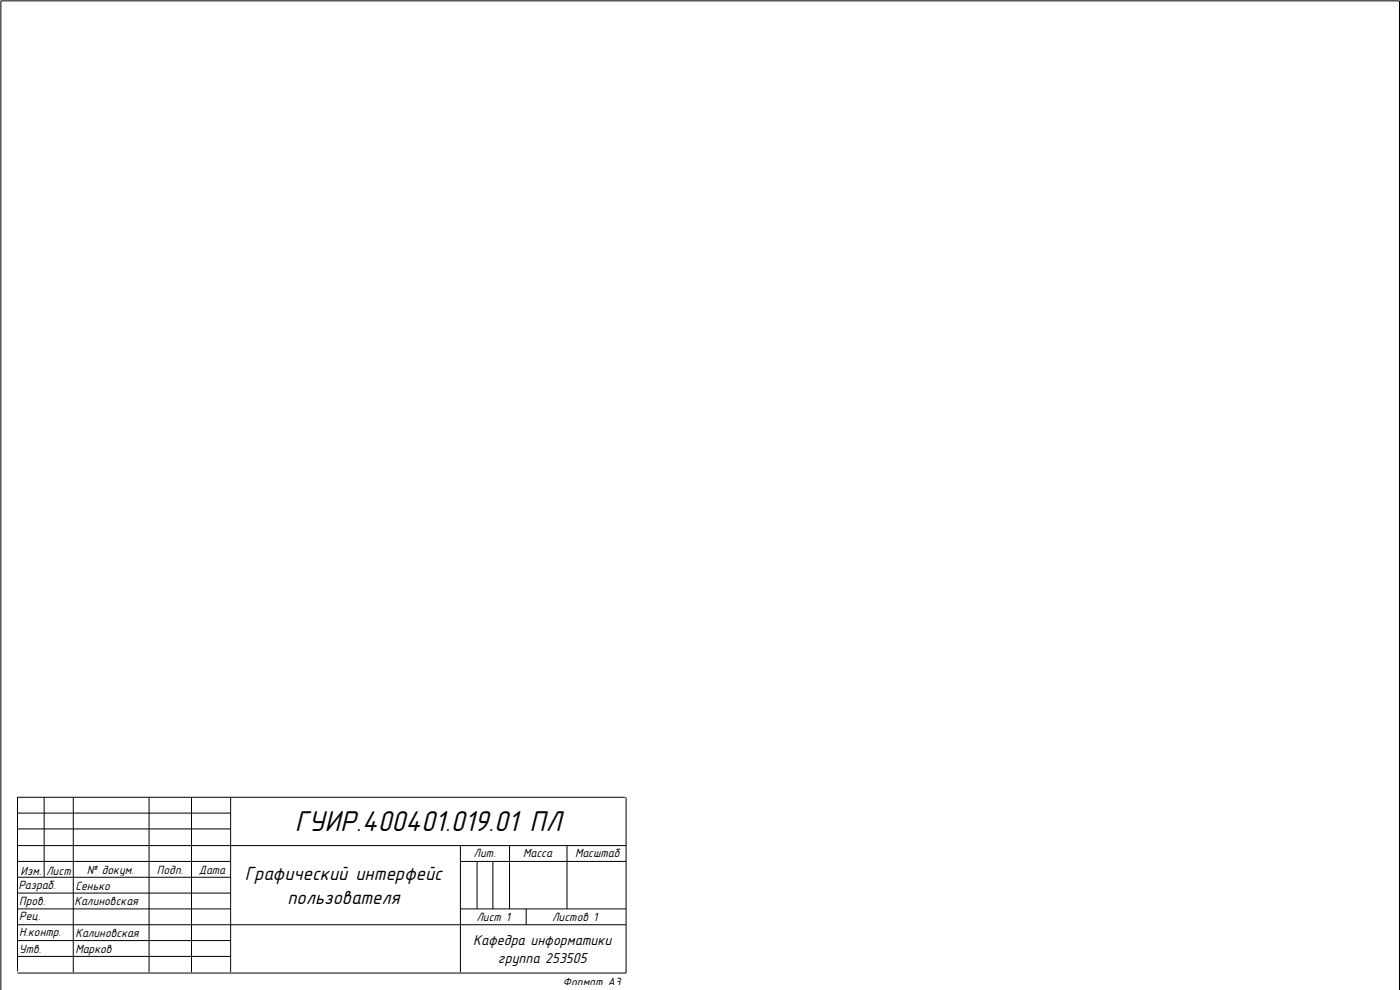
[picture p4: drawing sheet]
<svg xmlns="http://www.w3.org/2000/svg" width="411mm" height="291mm" viewBox="0 0 411 291" stroke-linecap="round" stroke-linejoin="round" font-family="sans-serif">
<defs><g id="words">
<text font-size="8.7" x="86.6" y="243.9">ГУИР.400401.019.01 ПЛ</text>
<g font-size="5.8">
<text x="72" y="258.4">Графический интерфейс</text>
<text x="84.4" y="265.4">пользователя</text>
</g>
<g font-size="4.4">
<text x="139" y="277.4">Кафедра информатики</text>
<text x="146.3" y="282.7">группа 253505</text>
</g>
<g font-size="3.6">
<text x="139.1" y="251.6">Лит.</text>
<text x="153.7" y="251.6">Масса</text>
<text x="169" y="251.6">Масштаб</text>
<text x="6.1" y="256.9">Изм.</text>
<text x="13.5" y="256.9">Лист</text>
<text x="25.6" y="256.6">№ докум.</text>
<text x="46.1" y="256.6">Подп.</text>
<text x="58.4" y="256.6">Дата</text>
<text x="5.4" y="261.1">Разраб.</text>
<text x="22.2" y="261.4">Сенько</text>
<text x="5.6" y="265.6">Пров.</text>
<text x="21.9" y="265.6">Калиновская</text>
<text x="5.6" y="274.9">Н.контр.</text>
<text x="5.6" y="270.2">Рец.</text>
<text x="22.2" y="275.2">Калиновская</text>
<text x="140" y="270.4">Лист 1</text>
<text x="162.2" y="270.4">Листов 1</text>
<text x="5.6" y="279.7">Утв.</text>
<text x="22.2" y="279.9">Марков</text>
<text x="165.4" y="289.4">Формат А3</text>
</g>
</g></defs>
<g fill="none" stroke="#000" stroke-width=".29">
<path d="M5.1 238.7h62.7M13 234.1v23.5M21.5 234.1v51.3M43.8 234.1v51.3M56.3 234.1v51.3M67.8 234.1v51.3M183.7 234.1h-178.6v51.1M183.9 234.1v51.6h-178.8M5.1 248.3h178.8M5.1 252.9h62.7M5.1 243.4h62.7M5.1 257.6h62.7"/>
<path d="M135.3 248.3v37.1M135.3 252.9h48.6M140.2 252.9v14M144.8 252.9v14M149.7 248.3v18.6M166.6 248.3v18.6M5.1 271.5h178.8M5.1 266.9h62.7M5.1 262.2h62.7M5.1 276.1h62.7M135.3 266.9h48.6M154.6 266.9v4.6"/>
<path d="M.3 290.7v-290.4h410.9v290.4M5.1 280.8h62.7"/>
</g>
<use href="#words"/>
</svg>
